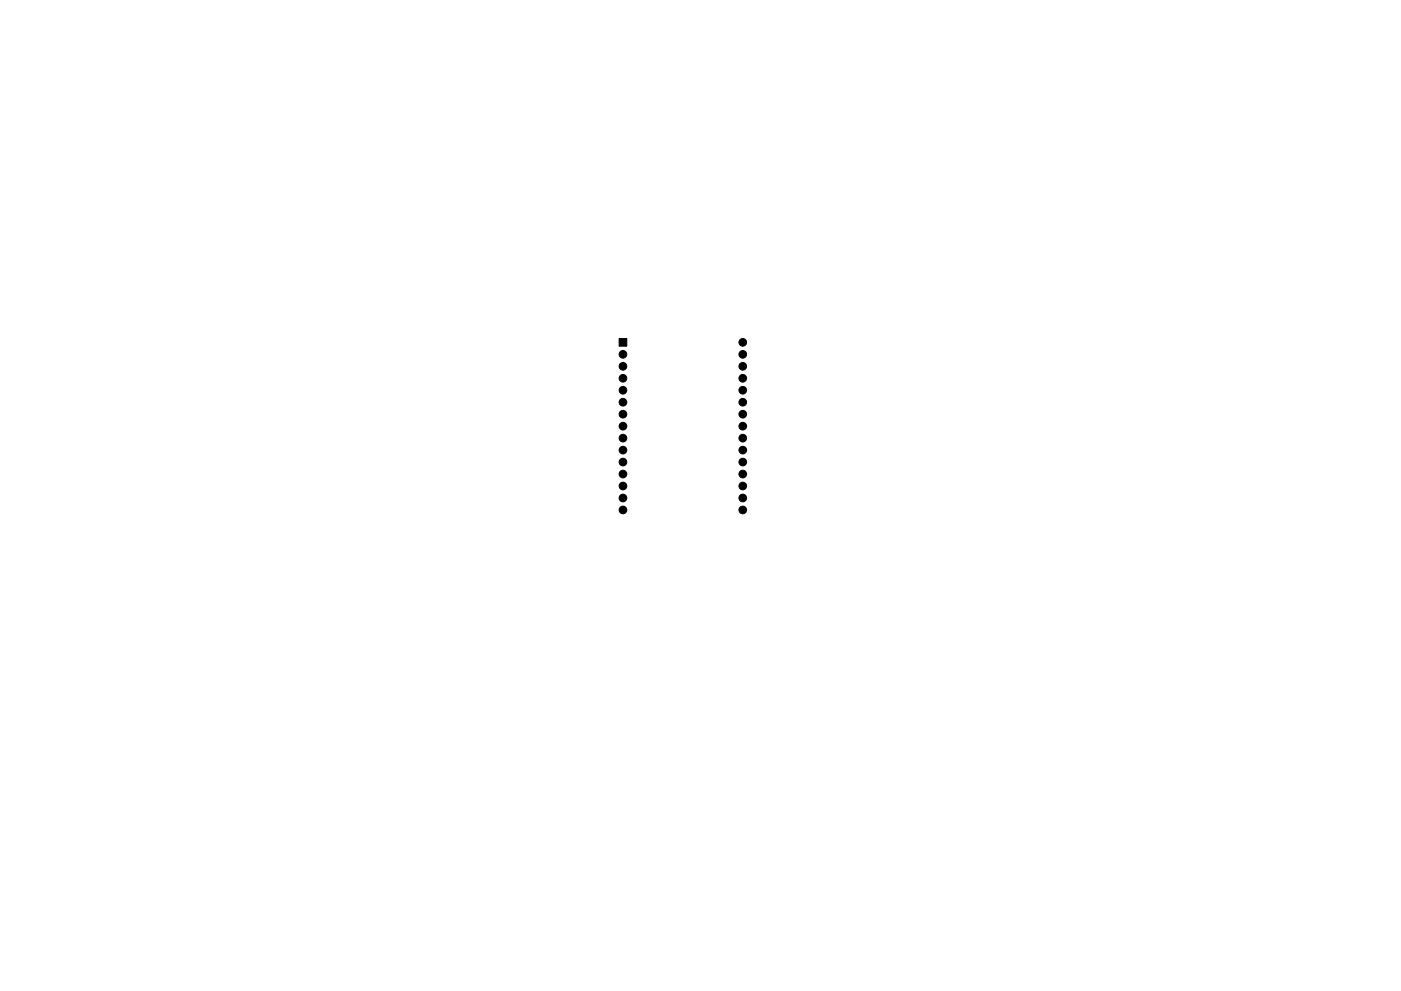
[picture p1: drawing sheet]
<svg xmlns="http://www.w3.org/2000/svg" width="297mm" height="210mm" viewBox="0 0 297 210" stroke-linecap="round" stroke-linejoin="round" font-family="sans-serif">
<g fill="#000" stroke="#000" stroke-width=".21">
<path d="M131.3 71.8h1.6v1.7h-1.6z"/>
<circle cx="132.1" cy="75.2" r=".81"/>
<circle cx="132.1" cy="77.7" r=".81"/>
<circle cx="157.5" cy="77.7" r=".81"/>
<circle cx="157.5" cy="75.2" r=".81"/>
<circle cx="157.5" cy="72.6" r=".81"/>
<circle cx="132.1" cy="90.4" r=".81"/>
<circle cx="132.1" cy="85.3" r=".81"/>
<circle cx="132.1" cy="87.9" r=".81"/>
<circle cx="132.1" cy="82.8" r=".81"/>
<circle cx="132.1" cy="93" r=".81"/>
<circle cx="132.1" cy="80.3" r=".81"/>
<circle cx="132.1" cy="95.5" r=".81"/>
<circle cx="132.1" cy="98" r=".81"/>
<circle cx="157.5" cy="95.5" r=".81"/>
<circle cx="157.5" cy="93" r=".81"/>
<circle cx="157.5" cy="90.4" r=".81"/>
<circle cx="157.5" cy="87.9" r=".81"/>
<circle cx="157.5" cy="85.3" r=".81"/>
<circle cx="157.5" cy="80.3" r=".81"/>
<circle cx="157.5" cy="82.8" r=".81"/>
<circle cx="157.5" cy="98" r=".81"/>
<circle cx="132.1" cy="100.6" r=".81"/>
<circle cx="132.1" cy="103.1" r=".81"/>
<circle cx="132.1" cy="105.7" r=".81"/>
<circle cx="132.1" cy="108.2" r=".81"/>
<circle cx="157.5" cy="108.2" r=".81"/>
<circle cx="157.5" cy="103.1" r=".81"/>
<circle cx="157.5" cy="100.6" r=".81"/>
<circle cx="157.5" cy="105.7" r=".81"/>
</g>
</svg>
